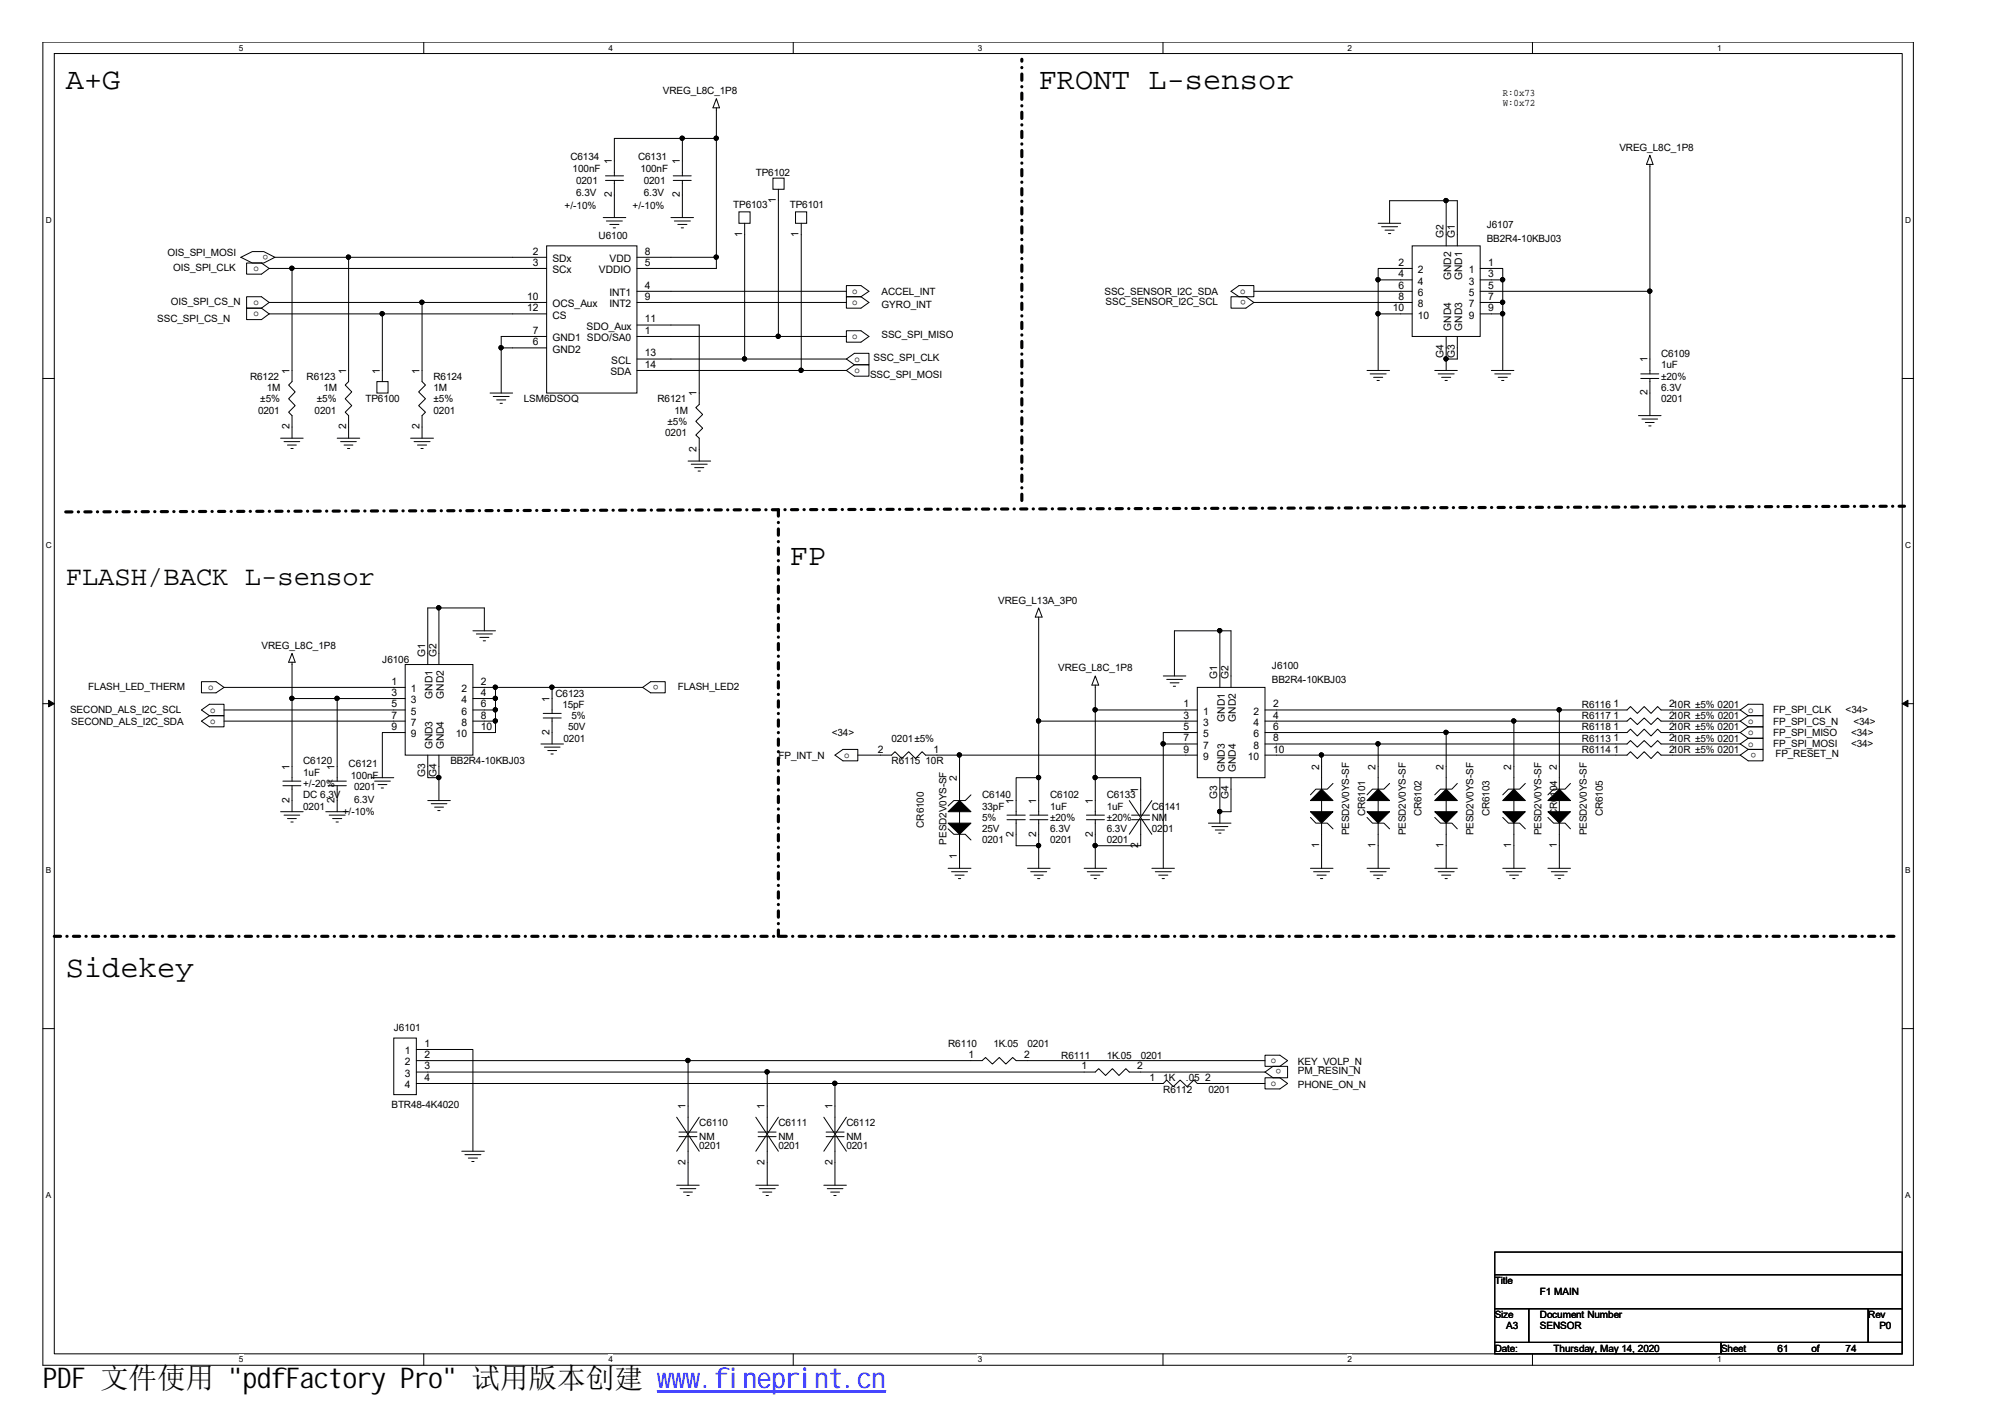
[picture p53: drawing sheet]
<svg xmlns="http://www.w3.org/2000/svg" width="297mm" height="210mm" viewBox="0 0 297 210" stroke-linecap="round" stroke-linejoin="round" font-family="sans-serif">
<defs><g id="words">
<g font-size="4.5">
<text x="9.7" y="13.2">A+G</text>
<text x="153.9" y="13.2">FRONT L-sensor</text>
<text x="117" y="83.6">FP</text>
<text x="9.7" y="144.8">Sidekey</text>
</g>
<text font-size="4.2" x="6.4" y="205.7">PDF 文件使用 &quot;pdfFactory Pro&quot; 试用版本创建 ww</text>
<text font-size="4.2" fill="#00f" x="99.5" y="205.7">w.fineprint.cn</text>
<text font-size="4" x="9.7" y="86.6">FLASH/BACK L-sensor</text>
<g font-size="1.5">
<text x="98.2" y="14">VREG_L8C_1P8</text>
<text x="222.6" y="14.2">R:0x73</text>
<text x="222.6" y="15.7">W:0x72</text>
<text x="84.5" y="23.7">C6134</text>
<text x="94.5" y="23.7">C6131</text>
<text x="239.9" y="22.4">VREG_L8C_1P8</text>
<text x="84.8" y="25.5">100nF</text>
<text x="85.3" y="27.2">0201</text>
<text x="85.3" y="29.1">6.3V</text>
<text x="90.6" y="29.2" transform="rotate(-90 90.6 29.2)">2</text>
<text x="90.6" y="24.4" transform="rotate(-90 90.6 24.4)">1</text>
<text x="94.9" y="25.5">100nF</text>
<text x="95.4" y="27.2">0201</text>
<text x="95.4" y="29.1">6.3V</text>
<text x="100.7" y="29.2" transform="rotate(-90 100.7 29.2)">2</text>
<text x="100.7" y="24.4" transform="rotate(-90 100.7 24.4)">1</text>
<text x="112" y="26">TP6102</text>
<text x="83.7" y="30.9">+/-10%</text>
<text x="88.7" y="35.4">U6100</text>
<text x="93.7" y="30.9">+/-10%</text>
<text x="108.6" y="30.7">TP6103</text>
<text x="109.9" y="35.1" transform="rotate(-90 109.9 35.1)">1</text>
<text x="114.9" y="30.1" transform="rotate(-90 114.9 30.1)">1</text>
<text x="117" y="30.7">TP6101</text>
<text x="118.3" y="35.1" transform="rotate(-90 118.3 35.1)">1</text>
<text x="213.9" y="35.2" transform="rotate(-90 213.9 35.2)">G2</text>
<text x="215.5" y="35.2" transform="rotate(-90 215.5 35.2)">G1</text>
<text x="220.3" y="33.8">J6107</text>
<text x="220.3" y="35.8">BB2R4-10KBJ03</text>
<text x="24.8" y="37.9">OIS_SPI_MOSI</text>
<text x="25.7" y="40.1">OIS_SPI_CLK</text>
<text x="37.5" y="40.2">o</text>
<text x="39.7" y="37.7" transform="rotate(-180 39.7 37.7)">o</text>
<text x="79" y="37.7">2</text>
<text x="79" y="39.4">3</text>
<text x="81.8" y="38.8">SDx</text>
<text x="81.8" y="40.5">SCx</text>
<text x="88.7" y="40.5">VDDIO</text>
<text x="90.3" y="38.8">VDD</text>
<text x="95.5" y="39.4">5</text>
<text x="95.5" y="37.7">8</text>
<text x="207.2" y="39.4">2</text>
<text x="207.2" y="41.1">4</text>
<text x="210.1" y="40.5">2</text>
<text x="215" y="41.5" transform="rotate(-90 215 41.5)">GND2</text>
<text x="216.6" y="41.5" transform="rotate(-90 216.6 41.5)">GND1</text>
<text x="217.6" y="40.5">1</text>
<text x="220.5" y="39.4">1</text>
<text x="220.5" y="41.1">3</text>
<text x="23.3" y="47.7">SSC_SPI_CS_N</text>
<text x="25.3" y="45.1">OIS_SPI_CS_N</text>
<text x="37.5" y="45.2">o</text>
<text x="37.5" y="46.9">o</text>
<text x="78.1" y="44.4">10</text>
<text x="78.1" y="46.1">12</text>
<text x="81.8" y="45.5">OCS_Aux</text>
<text x="81.8" y="47.2">CS</text>
<text x="90.3" y="43.9">INT1</text>
<text x="90.3" y="45.5">INT2</text>
<text x="95.5" y="42.8">4</text>
<text x="95.5" y="44.4">9</text>
<text x="95.5" y="47.8">11</text>
<text x="126.2" y="43.5">o</text>
<text x="126.2" y="45.2">o</text>
<text x="130.6" y="43.7">ACCEL_INT</text>
<text x="130.6" y="45.6">GYRO_INT</text>
<text x="163.6" y="43.7">SSC_SENSOR_I2C_SDA</text>
<text x="163.8" y="45.1">SSC_SENSOR_I2C_SCL</text>
<text x="183.7" y="43.5">o</text>
<text x="184.6" y="44.4" transform="rotate(-180 184.6 44.4)">o</text>
<text x="206.3" y="46.1">10</text>
<text x="207.2" y="42.8">6</text>
<text x="207.2" y="44.4">8</text>
<text x="210.1" y="42.2">4</text>
<text x="210.1" y="43.9">6</text>
<text x="210.1" y="45.5">8</text>
<text x="210.1" y="47.2">10</text>
<text x="217.6" y="42.2">3</text>
<text x="217.6" y="43.9">5</text>
<text x="217.6" y="45.5">7</text>
<text x="217.6" y="47.2">9</text>
<text x="220.5" y="42.8">5</text>
<text x="220.5" y="44.4">7</text>
<text x="220.5" y="46.1">9</text>
<text x="79" y="51.2">6</text>
<text x="79" y="49.5">7</text>
<text x="81.8" y="52.3">GND2</text>
<text x="81.8" y="50.6">GND1 SDO/SA0</text>
<text x="86.9" y="48.9">SDO_Aux</text>
<text x="90.6" y="53.9">SCL</text>
<text x="95.5" y="49.5">1</text>
<text x="95.5" y="52.8">13</text>
<text x="126.2" y="50.2">o</text>
<text x="126.6" y="53.6">o</text>
<text x="129.4" y="53.5">SSC_SPI_CLK</text>
<text x="130.6" y="50">SSC_SPI_MISO</text>
<text x="213.9" y="53.1" transform="rotate(-90 213.9 53.1)">G4</text>
<text x="215" y="49" transform="rotate(-90 215 49)">GND4</text>
<text x="215.5" y="53.1" transform="rotate(-90 215.5 53.1)">G3</text>
<text x="216.6" y="49" transform="rotate(-90 216.6 49)">GND3</text>
<text x="244.1" y="53.7" transform="rotate(-90 244.1 53.7)">1</text>
<text x="246.1" y="52.9">C6109</text>
<text x="37" y="56.2">R6122</text>
<text x="38.6" y="59.6">±5%</text>
<text x="39.5" y="57.9">1M</text>
<text x="42.9" y="55.3" transform="rotate(-90 42.9 55.3)">1</text>
<text x="45.4" y="56.2">R6123</text>
<text x="46.9" y="59.6">±5%</text>
<text x="47.9" y="57.9">1M</text>
<text x="51.3" y="55.3" transform="rotate(-90 51.3 55.3)">1</text>
<text x="54.1" y="59.6">TP6100</text>
<text x="56.3" y="55.3" transform="rotate(-90 56.3 55.3)">1</text>
<text x="62.1" y="55.3" transform="rotate(-90 62.1 55.3)">1</text>
<text x="64.2" y="56.2">R6124</text>
<text x="64.2" y="57.9">1M</text>
<text x="64.2" y="59.6">±5%</text>
<text x="77.6" y="59.6">LSM6DSOQ</text>
<text x="90.4" y="55.6">SDA</text>
<text x="95.5" y="54.5">14</text>
<text x="97.4" y="59.6">R6121</text>
<text x="103.2" y="58.7" transform="rotate(-90 103.2 58.7)">1</text>
<text x="126.6" y="55.3">o</text>
<text x="128.9" y="56.1">SSC_SPI_MOSI</text>
<text x="244.1" y="58.6" transform="rotate(-90 244.1 58.6)">2</text>
<text x="246.1" y="54.5">1uF</text>
<text x="246.1" y="59.6">0201</text>
<text x="246.1" y="57.9">6.3V</text>
<text x="246.1" y="56.2">±20%</text>
<text x="38.2" y="61.3">0201</text>
<text x="42.9" y="63.6" transform="rotate(-90 42.9 63.6)">2</text>
<text x="46.6" y="61.3">0201</text>
<text x="51.3" y="63.6" transform="rotate(-90 51.3 63.6)">2</text>
<text x="62.1" y="63.6" transform="rotate(-90 62.1 63.6)">2</text>
<text x="64.2" y="61.3">0201</text>
<text x="98.6" y="64.6">0201</text>
<text x="98.9" y="62.9">±5%</text>
<text x="99.9" y="61.3">1M</text>
<text x="103.2" y="66.9" transform="rotate(-90 103.2 66.9)">2</text>
<text x="147.9" y="89.4">VREG_L13A_3P0</text>
<text x="38.7" y="96.1">VREG_L8C_1P8</text>
<text x="56.6" y="98.1">J6106</text>
<text x="58" y="101.4">1</text>
<text x="63" y="97.3" transform="rotate(-90 63 97.3)">G1</text>
<text x="64.6" y="97.3" transform="rotate(-90 64.6 97.3)">G2</text>
<text x="71.2" y="101.4">2</text>
<text x="97.6" y="101.4" transform="rotate(-180 97.6 101.4)">o</text>
<text x="156.8" y="99.5">VREG_L8C_1P8</text>
<text x="180.3" y="100.6" transform="rotate(-90 180.3 100.6)">G1</text>
<text x="182" y="100.6" transform="rotate(-90 182 100.6)">G2</text>
<text x="188.4" y="99.2">J6100</text>
<text x="188.4" y="101.1">BB2R4-10KBJ03</text>
<text x="10.4" y="105.7">SECOND_ALS_I2C_SCL</text>
<text x="10.5" y="107.4">SECOND_ALS_I2C_SDA</text>
<text x="13.1" y="102.2">FLASH_LED_THERM</text>
<text x="30.9" y="102.2">o</text>
<text x="31.2" y="105.6">o</text>
<text x="31.2" y="107.2">o</text>
<text x="58" y="103.1">3</text>
<text x="58" y="104.8">5</text>
<text x="58" y="106.4">7</text>
<text x="60.9" y="102.5">1</text>
<text x="60.9" y="104.2">3</text>
<text x="60.9" y="105.9">5</text>
<text x="60.9" y="107.5">7</text>
<text x="64.1" y="103.5" transform="rotate(-90 64.1 103.5)">GND1</text>
<text x="65.7" y="103.5" transform="rotate(-90 65.7 103.5)">GND2</text>
<text x="68.4" y="102.5">2</text>
<text x="68.4" y="104.2">4</text>
<text x="68.4" y="105.9">6</text>
<text x="68.4" y="107.5">8</text>
<text x="71.2" y="103.1">4</text>
<text x="71.2" y="104.8">6</text>
<text x="71.2" y="106.4">8</text>
<text x="81.4" y="104" transform="rotate(-90 81.4 104)">1</text>
<text x="82.3" y="103.2">C6123</text>
<text x="83.3" y="104.8">15pF</text>
<text x="84.7" y="106.5">5%</text>
<text x="100.4" y="102.2">FLASH_LED2</text>
<text x="175.3" y="104.8">1</text>
<text x="175.3" y="106.4">3</text>
<text x="178.2" y="105.9">1</text>
<text x="178.2" y="107.5">3</text>
<text x="181.4" y="106.9" transform="rotate(-90 181.4 106.9)">GND1</text>
<text x="183.1" y="106.9" transform="rotate(-90 183.1 106.9)">GND2</text>
<text x="185.7" y="105.9">2</text>
<text x="185.7" y="107.5">4</text>
<text x="188.6" y="104.8">2</text>
<text x="188.6" y="106.4">4</text>
<text x="234.4" y="104.8">R6116</text>
<text x="234.4" y="106.5">R6117</text>
<text x="239" y="104.8">1</text>
<text x="239" y="106.4">1</text>
<text x="247.3" y="104.8">210R ±5% 0201</text>
<text x="247.3" y="106.4">210R ±5% 0201</text>
<text x="259" y="105.6">o</text>
<text x="259" y="107.2">o</text>
<text x="262.7" y="105.7">FP_SPI_CLK</text>
<text x="262.7" y="107.4">FP_SPI_CS_N</text>
<text x="273.4" y="105.7">&lt;34&gt;</text>
<text x="274.6" y="107.4">&lt;34&gt;</text>
<text x="44.9" y="113.2">C6120</text>
<text x="51.6" y="113.6">C6121</text>
<text x="58" y="108.1">9</text>
<text x="60.9" y="109.2">9</text>
<text x="64.1" y="111" transform="rotate(-90 64.1 111)">GND3</text>
<text x="65.7" y="111" transform="rotate(-90 65.7 111)">GND4</text>
<text x="66.7" y="113.2">BB2R4-10KBJ03</text>
<text x="67.5" y="109.2">10</text>
<text x="71.2" y="108.1">10</text>
<text x="81.4" y="108.9" transform="rotate(-90 81.4 108.9)">2</text>
<text x="83.5" y="109.9">0201</text>
<text x="84.2" y="108.2">50V</text>
<text x="115.3" y="112.4">FP_INT_N</text>
<text x="123.2" y="109">&lt;34&gt;</text>
<text x="125.1" y="112.2">o</text>
<text x="130" y="111.5">2</text>
<text x="132.1" y="109.9">0201±5%</text>
<text x="132.1" y="113.2">R6115</text>
<text x="137.1" y="113.2">10R</text>
<text x="138.3" y="111.5">1</text>
<text x="175.3" y="108.1">5</text>
<text x="175.3" y="109.8">7</text>
<text x="175.3" y="111.5">9</text>
<text x="178.2" y="109.2">5</text>
<text x="178.2" y="110.9">7</text>
<text x="178.2" y="112.6">9</text>
<text x="184.9" y="112.6">10</text>
<text x="185.7" y="109.2">6</text>
<text x="185.7" y="110.9">8</text>
<text x="188.6" y="108.1">6</text>
<text x="188.6" y="109.8">8</text>
<text x="188.6" y="111.5">10</text>
<text x="234.4" y="111.6">R6114</text>
<text x="234.4" y="108.2">R6118</text>
<text x="234.4" y="109.9">R6113</text>
<text x="239" y="111.5">1</text>
<text x="239" y="108.1">1</text>
<text x="239" y="109.8">1</text>
<text x="247.3" y="111.5">210R ±5% 0201</text>
<text x="247.3" y="108.1">210R ±5% 0201</text>
<text x="247.3" y="109.8">210R ±5% 0201</text>
<text x="259" y="108.9">o</text>
<text x="259" y="110.6">o</text>
<text x="260.2" y="111.5" transform="rotate(-180 260.2 111.5)">o</text>
<text x="262.7" y="109">FP_SPI_MISO</text>
<text x="262.7" y="110.7">FP_SPI_MOSI</text>
<text x="263" y="112.2">FP_RESET_N</text>
<text x="274.2" y="110.7">&lt;34&gt;</text>
<text x="274.2" y="109">&lt;34&gt;</text>
<text x="42.9" y="118.9" transform="rotate(-90 42.9 118.9)">2</text>
<text x="42.9" y="114" transform="rotate(-90 42.9 114)">1</text>
<text x="44.9" y="116.6">+/-20%</text>
<text x="44.9" y="114.9">1uF</text>
<text x="44.9" y="119.9">0201</text>
<text x="44.9" y="118.3">DC 6.3V</text>
<text x="49.6" y="118.9" transform="rotate(-90 49.6 118.9)">2</text>
<text x="49.6" y="114" transform="rotate(-90 49.6 114)">1</text>
<text x="52" y="115.4">100nF</text>
<text x="52.5" y="117.1">0201</text>
<text x="52.5" y="118.9">6.3V</text>
<text x="63" y="115.1" transform="rotate(-90 63 115.1)">G3</text>
<text x="64.6" y="115.1" transform="rotate(-90 64.6 115.1)">G4</text>
<text x="141.8" y="115.7" transform="rotate(-90 141.8 115.7)">2</text>
<text x="145.5" y="118.3">C6140</text>
<text x="145.5" y="119.9">33pF</text>
<text x="150.2" y="119.1" transform="rotate(-90 150.2 119.1)">1</text>
<text x="153.5" y="119.1" transform="rotate(-90 153.5 119.1)">1</text>
<text x="155.6" y="118.3">C6102</text>
<text x="155.6" y="119.9">1uF</text>
<text x="161.9" y="119.1" transform="rotate(-90 161.9 119.1)">1</text>
<text x="164" y="118.3">C6133</text>
<text x="164" y="119.9">1uF</text>
<text x="168.6" y="117.4" transform="rotate(-90 168.6 117.4)">1</text>
<text x="170.6" y="119.9">C6141</text>
<text x="180.3" y="118.4" transform="rotate(-90 180.3 118.4)">G3</text>
<text x="181.4" y="114.4" transform="rotate(-90 181.4 114.4)">GND3</text>
<text x="182" y="118.4" transform="rotate(-90 182 118.4)">G4</text>
<text x="183.1" y="114.4" transform="rotate(-90 183.1 114.4)">GND4</text>
<text x="195.4" y="114" transform="rotate(-90 195.4 114)">2</text>
<text x="203.8" y="114" transform="rotate(-90 203.8 114)">2</text>
<text x="213.9" y="114" transform="rotate(-90 213.9 114)">2</text>
<text x="223.9" y="114" transform="rotate(-90 223.9 114)">2</text>
<text x="230.6" y="114" transform="rotate(-90 230.6 114)">2</text>
<text x="50.8" y="120.7">+/-10%</text>
<text x="136.9" y="122.6" transform="rotate(-90 136.9 122.6)">CR6100</text>
<text x="140.2" y="125.1" transform="rotate(-90 140.2 125.1)">PESD2V0YS-SF</text>
<text x="145.5" y="124.9">0201</text>
<text x="145.5" y="123.3">25V</text>
<text x="145.5" y="121.6">5%</text>
<text x="150.2" y="124" transform="rotate(-90 150.2 124)">2</text>
<text x="153.5" y="124" transform="rotate(-90 153.5 124)">2</text>
<text x="155.6" y="124.9">0201</text>
<text x="155.6" y="123.3">6.3V</text>
<text x="155.6" y="121.6">±20%</text>
<text x="161.9" y="124" transform="rotate(-90 161.9 124)">2</text>
<text x="164" y="124.9">0201</text>
<text x="164" y="123.3">6.3V</text>
<text x="164" y="121.6">±20%</text>
<text x="168.6" y="125.6" transform="rotate(-90 168.6 125.6)">2</text>
<text x="170.6" y="121.6">NM</text>
<text x="170.6" y="123.3">0201</text>
<text x="195.4" y="125.6" transform="rotate(-90 195.4 125.6)">1</text>
<text x="199.9" y="123.8" transform="rotate(-90 199.9 123.8)">PESD2V0YS-SF</text>
<text x="202.2" y="120.9" transform="rotate(-90 202.2 120.9)">CR6101</text>
<text x="203.8" y="125.6" transform="rotate(-90 203.8 125.6)">1</text>
<text x="208.3" y="123.8" transform="rotate(-90 208.3 123.8)">PESD2V0YS-SF</text>
<text x="210.6" y="120.9" transform="rotate(-90 210.6 120.9)">CR6102</text>
<text x="213.9" y="125.6" transform="rotate(-90 213.9 125.6)">1</text>
<text x="218.3" y="123.8" transform="rotate(-90 218.3 123.8)">PESD2V0YS-SF</text>
<text x="220.7" y="120.9" transform="rotate(-90 220.7 120.9)">CR6103</text>
<text x="223.9" y="125.6" transform="rotate(-90 223.9 125.6)">1</text>
<text x="228.4" y="123.8" transform="rotate(-90 228.4 123.8)">PESD2V0YS-SF</text>
<text x="230.6" y="125.6" transform="rotate(-90 230.6 125.6)">1</text>
<text x="230.7" y="120.9" transform="rotate(-90 230.7 120.9)">CR6104</text>
<text x="235.1" y="123.8" transform="rotate(-90 235.1 123.8)">PESD2V0YS-SF</text>
<text x="237.4" y="120.9" transform="rotate(-90 237.4 120.9)">CR6105</text>
<text x="141.8" y="127.3" transform="rotate(-90 141.8 127.3)">1</text>
<text x="58.3" y="152.8">J6101</text>
<text x="62.9" y="155.1">1</text>
<text x="140.5" y="155.1">R6110</text>
<text x="147.2" y="155.1">1K.05</text>
<text x="152.2" y="155.1">0201</text>
<text x="60" y="157.8">2</text>
<text x="60" y="159.5">3</text>
<text x="60" y="161.2">4</text>
<text x="60" y="156.2">1</text>
<text x="62.9" y="156.7">2</text>
<text x="62.9" y="158.4">3</text>
<text x="62.9" y="160.1">4</text>
<text x="143.5" y="156.7">1</text>
<text x="151.7" y="156.7">2</text>
<text x="157.2" y="156.8">R6111</text>
<text x="160.2" y="158.4">1</text>
<text x="164" y="156.8">1K.05</text>
<text x="168.5" y="158.4">2</text>
<text x="169" y="156.8">0201</text>
<text x="170.3" y="160.1">1</text>
<text x="172.3" y="161.9">R6112</text>
<text x="172.3" y="160.2">1K</text>
<text x="175.7" y="160.2">.05</text>
<text x="178.6" y="160.1">2</text>
<text x="179" y="161.9">0201</text>
<text x="188.3" y="157.5">o</text>
<text x="188.3" y="160.9">o</text>
<text x="189.8" y="158.4" transform="rotate(-180 189.8 158.4)">o</text>
<text x="192.3" y="157.8">KEY_VOLP_N</text>
<text x="192.3" y="159.1">PM_RESIN_N</text>
<text x="192.3" y="161.2">PHONE_ON_N</text>
<text x="58" y="164.2">BTR48-4K4020</text>
<text x="101.6" y="164.3" transform="rotate(-90 101.6 164.3)">1</text>
<text x="103.6" y="166.8">C6110</text>
<text x="113.3" y="164.3" transform="rotate(-90 113.3 164.3)">1</text>
<text x="115.3" y="166.8">C6111</text>
<text x="123.3" y="164.3" transform="rotate(-90 123.3 164.3)">1</text>
<text x="125.4" y="166.8">C6112</text>
<text x="101.6" y="172.6" transform="rotate(-90 101.6 172.6)">2</text>
<text x="103.6" y="168.9">NM</text>
<text x="103.6" y="170.2">0201</text>
<text x="113.3" y="172.6" transform="rotate(-90 113.3 172.6)">2</text>
<text x="115.3" y="168.9">NM</text>
<text x="115.3" y="170.2">0201</text>
<text x="123.3" y="172.6" transform="rotate(-90 123.3 172.6)">2</text>
<text x="125.4" y="168.9">NM</text>
<text x="125.4" y="170.2">0201</text>
<text x="221.4" y="190.2">Title</text>
<text x="228.1" y="191.8">F1 MAIN</text>
<text x="221.4" y="195.2">Size</text>
<text x="223.1" y="196.9">A3</text>
<text x="228.1" y="195.2">Document Number</text>
<text x="228.1" y="196.9">SENSOR</text>
<text x="276.8" y="195.2">Rev</text>
<text x="278.4" y="196.9">P0</text>
<text x="221.4" y="200.2">Date:</text>
<text x="230.2" y="200.2">Thursday, May 14, 2020</text>
<text x="255" y="200.2">Sheet</text>
<text x="263.4" y="200.2">61</text>
<text x="268.4" y="200.2">of</text>
<text x="273.4" y="200.2">74</text>
</g>
<g font-size="1.2">
<text x="35.4" y="7.5">5</text>
<text x="90.1" y="7.5">4</text>
<text x="144.9" y="7.5">3</text>
<text x="199.6" y="7.5">2</text>
<text x="254.4" y="7.5">1</text>
<text x="6.8" y="33.1">D</text>
<text x="282.2" y="33.1">D</text>
<text x="6.8" y="81.2">C</text>
<text x="282.2" y="81.2">C</text>
<text x="6.8" y="129.4">B</text>
<text x="282.2" y="129.4">B</text>
<text x="6.8" y="177.5">A</text>
<text x="282.2" y="177.5">A</text>
<text x="35.4" y="201.8">5</text>
<text x="90.1" y="201.8">4</text>
<text x="144.9" y="201.8">3</text>
<text x="199.6" y="201.8">2</text>
<text x="254.4" y="201.8">1</text>
</g>
</g></defs>
<path d="M6.3 6.2h277.2v196h-277.1zM8 7.9h273.8v192.6h-273.8z" fill="none" stroke="#000" stroke-width=".15"/>
<g fill="#fff">
<path d="M35.4 6.4h.6v1.4h-.6z"/>
<path d="M35.4 200.7h.6v1.4h-.6z"/>
</g>
<path d="M62.8 6.2v1.7M62.8 200.5v1.7" fill="none" stroke="#000" stroke-width=".15"/>
<g fill="#fff">
<path d="M90.1 6.4h.7v1.4h-.7z"/>
<path d="M90.1 200.7h.7v1.4h-.7z"/>
</g>
<path d="M117.5 6.2v1.7M117.5 200.5v1.7" fill="none" stroke="#000" stroke-width=".15"/>
<g fill="#fff">
<path d="M144.9 6.4h.6v1.4h-.6z"/>
<path d="M144.9 200.7h.6v1.4h-.6z"/>
</g>
<path d="M172.3 6.2v1.7M172.3 200.5v1.7" fill="none" stroke="#000" stroke-width=".15"/>
<g fill="#fff">
<path d="M199.6 6.4h.7v1.4h-.7z"/>
<path d="M199.6 200.7h.7v1.4h-.7z"/>
</g>
<path d="M227 6.2v1.7M227 200.5v1.7" fill="none" stroke="#000" stroke-width=".15"/>
<g fill="#fff">
<path d="M254.4 6.4h.6v1.4h-.6z"/>
<path d="M254.4 200.7h.6v1.4h-.6z"/>
<path d="M6.8 31.9h.8v1.4h-.8z"/>
<path d="M282.2 31.9h.9v1.4h-.9z"/>
<path d="M6.8 80.1h.8v1.4h-.8z"/>
<path d="M282.2 80.1h.9v1.4h-.9z"/>
</g>
<path d="M6.3 56.1h1.7M281.8 56.1h1.7" fill="none" stroke="#000" stroke-width=".15"/>
<g fill="#fff">
<path d="M6.8 128.2h.7v1.4h-.7z"/>
<path d="M282.2 128.2h.8v1.4h-.8z"/>
</g>
<path d="M6.3 104.2h1.7M281.8 104.2h1.7" fill="none" stroke="#000" stroke-width=".15"/>
<path d="M7.2 103.7l.8 .5-.8 .5zM281.8 104.2l.9-.5v1z" fill="#000" stroke="#000" stroke-width=".15"/>
<g fill="#fff">
<path d="M6.8 176.4h.7v1.4h-.7z"/>
<path d="M282.2 176.4h.8v1.4h-.8z"/>
</g>
<g fill="none" stroke="#000" stroke-width=".15">
<path d="M106.1 14.6l.5 1.4h-1zM106.1 16v23.8h-11.7M35.7 38.1l1.7-.8h1.7l1.6 .8-1.6 .9h-1.7zM36.5 39h2.2l1.2 .8-1.2 .8h-2.2zM39.9 39.8h41.1M40.7 38.1h40.3M43.3 39.8v16.7l-.5 .5 .9 1.1-.9 1 .9 1-.9 1 .5 .5v3.3M51.6 38.1v18.4l-.5 .5 1 1.1-1 1 1 1-1 1 .5 .5v3.3M81 36.4h13.4v21.8h-13.4zM89.4 32.2h3.3M89.7 26h2.7M89.7 26.7h2.7"/>
<path d="M89.8 32.7h2.4M90.3 33.2h1.4M90.8 33.8h.4M91 26.7v5.5M94.4 38.1h11.7M99.4 32.2h3.3M99.7 26h2.7M99.7 26.7h2.7M99.9 32.7h2.4M100.4 33.2h1.4M100.9 33.8h.4M101.1 26.7v5.5"/>
<path d="M101.1 20.5v5.5M106.1 20.5h-15.1v5.5M109.5 31.4h1.6v1.7h-1.6zM110.3 33.1v20.1M114.5 26.4h1.7v1.6h-1.7zM115.3 28v21.8M117.9 31.4h1.6v1.7h-1.6zM118.7 33.1v21.8M204.2 33.1h3.3M204.7 33.6h2.4M205.2 34.1h1.3M205.7 34.6h.3"/>
<path d="M205.9 33.1v-3.4h10v6.7M209.2 36.4h10.1v13.4h-10.1zM209.2 39.8h-5v1.7M214.2 29.7v6.7M219.3 39.8h3.3v1.7M244.4 24.4v18.8M244.4 23l.5 1.4h-1zM38.7 45.6l1.2 .9M38.7 45.6h-2.2v1.7h2.2l1.2-.8M39.9 44.8l-1.2-.8h-2.2v1.6h2.2M39.9 44.8l-1.2 .8M39.9 46.5h41.1"/>
<path d="M39.9 44.8h41.1M55.8 56.5h1.7v1.7h-1.7zM56.6 46.5v10M62.5 44.8v11.7l.5 .5-1 1.1 1 1-1 1 1 1-.5 .5v3.3M72.6 58.2h3.3M73.1 58.7h2.3M73.6 59.2h1.3M74.1 59.7h.3M74.3 51.5h6.7M81 49.8h-6.7v8.4M94.4 48.1h9.2v11.8l-.5 .5 1 1-1 1 1 1-1 1 .5 .5v3.4M94.4 54.9h31"/>
<path d="M94.4 43.2h31M94.4 44.8h31M94.4 49.8h31M94.4 53.2h31M125.4 42.3h2.2l1.1 .9-1.1 .8h-2.2zM125.4 44h2.2l1.1 .8-1.1 .8h-2.2zM125.4 49h2.2l1.1 .8-1.1 .9h-2.2zM125.4 53.2l1.2-.9h2.1v1.7h-2.1M125.4 53.2l1.2 .8M126.6 54h2.1v1.7h-2.1l-1.2-.8M126.6 54l-1.2 .9M182.4 44h2.2l1.2 .8-1.2 .8h-2.2z"/>
<path d="M182.4 43.2l1.2-.9h2.2v1.7h-2.2zM185.8 43.2h23.4M185.8 44.8h23.4M202.5 54.9h3.4M203 55.4h2.4M203.5 55.9h1.4M204 56.4h.3M204.2 46.5h5M204.2 46.5v8.4M209.2 41.5h-5v5M212.6 54.9h3.3M213.1 55.4h2.3"/>
<path d="M213.6 55.9h1.3M214.1 56.4h.3M214.2 49.8v5.1M215.9 49.8v3.4h-1.7M219.3 41.5h3.3v3.3M219.3 43.2h25.1v12.2M219.3 44.8h3.3v1.7M219.3 46.5h3.3M220.9 54.9h3.4M221.4 55.4h2.4M222 55.9h1.3M222.5 56.4h.3"/>
<path d="M222.6 46.5v8.4M243.1 55.4h2.6M243.1 56.1h2.6M244.4 56.1v5.5M41.6 64.9h3.3M42.1 65.4h2.3M42.6 65.9h1.3M43.1 66.4h.3M50 64.9h3.3M50.5 65.4h2.3M51 65.9h1.3M51.5 66.4h.3"/>
<path d="M60.8 64.9h3.4M61.3 65.4h2.4M61.8 65.9h1.4M62.4 66.4h.3M101.9 68.3h3.4M102.4 68.8h2.4M102.9 69.3h1.4M103.4 69.8h.4M242.7 61.6h3.4M243.2 62.1h2.4M243.8 62.6h1.3M244.3 63.1h.3"/>
<path d="M43.3 96.8l.4 1.3h-.9zM43.3 98.1v17.6M60 98.4h10.1v13.5h-10.1zM65 90.1v8.3M70.1 93.4h3.3M70.6 93.9h2.3M71.1 94.4h1.3M71.6 94.9h.3M71.8 93.4v-3.3h-8.4v8.3M153.9 90.1l.5 1.3h-1zM153.9 91.4v29.3M180.7 93.4v8.4"/>
<path d="M29.8 105.2l1.2-.9h2.2v1.7h-2.2zM29.8 106.8l1.2-.8h2.2v1.7h-2.2zM29.8 101h2.2l1.2 .8-1.2 .8h-2.2zM33.2 105.2h26.8M33.2 106.8h26.8M33.2 101.8h26.8M41.9 115.7h2.7M41.9 116.4h2.7M43.3 116.4v3.8M43.3 103.5h16.7M48.6 115.7h2.7M48.6 116.4h2.7"/>
<path d="M50 116.4v3.8M50 103.5v12.2M55 115.2h3.3M55.5 115.7h2.3M56 116.2h1.3M56.5 116.7h.3M60 108.5h-3.4v6.7M63.4 118.6h3.3M63.4 111.9v3.3h1.6v3.4M63.9 119.1h2.3M64.4 119.6h1.3M65 111.9v3.3"/>
<path d="M70.1 101.8h11.7M70.1 103.5h3.3v1.7M70.1 105.2h3.3v1.6M70.1 106.8h3.3v1.7h-3.3M73.4 101.8v1.7M80.1 110.2h3.4M80.5 105.7h2.6M80.5 106.4h2.6M80.6 110.7h2.4M81.2 111.2h1.3M81.6 111.7h.4M81.8 106.4v3.8"/>
<path d="M81.8 101.8v3.9M81.8 101.8h13.4M95.2 101.8l1.2-.8h2.2v1.6h-2.2zM123.7 111.9l1.2-.9h2.2v1.7h-2.2zM127.1 111.9h5l.5-.5 1 1 1-1 1 1 1-1 .5 .5h40.3M142.2 111.9v6.7M143.8 117.7l-.8 .9h-1.7l-.8 .8M153.9 115.2h-3.4v5.5M153.9 106.8h23.5M162.3 100.1l.5 1.4h-1zM162.3 101.5v19.2M162.3 105.2h15.1"/>
<path d="M162.3 115.2h6.7v5.5M167.3 118.6l3.3 5M170.6 118.6l-3.3 5M172.3 100.1h3.4M172.3 110.2h5.1M172.8 100.6h2.4M173.4 101.1h1.3M173.8 101.7h.4M174 100.1v-6.7h8.4v8.4M177.4 101.8h10v13.4h-10zM177.4 108.5h-5.1v20.1M180.7 115.2v6.7"/>
<path d="M182.4 115.2v5h-1.7M187.4 105.2h53.6l.6-.5 1 1 1-1 1 1 1-1 .5 .5h11.7M187.4 106.8h53.6l.6-.4 1 .9 1-.9 1 .9 1-.9 .5 .4h11.7M187.4 111.9h53.6l.6-.5 1 1 1-1 1 1 1-1 .5 .5h11.7M187.4 108.5h53.6l.6-.5 1 1 1-1 1 1 1-1 .5 .5h11.7M187.4 110.2h53.6l.6-.5 1 1 1-1 1 1 1-1 .5 .5h11.7M195.8 111.9v5M195.8 118.6v1.6M197.5 116l-.9 .9h-1.7l-.8 .8M204.2 110.2v6.7M204.2 118.6v1.6M205.9 116l-.9 .9h-1.7l-.8 .8"/>
<path d="M214.2 108.5v8.4M214.2 118.6v1.6M215.9 116l-.8 .9h-1.7l-.8 .8M224.3 106.8v10.1M224.3 118.6v1.6M226 116l-.9 .9h-1.6l-.9 .8M231 105.2v11.7M231 118.6v1.6M232.7 116l-.8 .9h-1.7l-.9 .8M257.8 105.2l1.2-.9h2.2v1.7h-2.2M257.8 105.2l1.2 .8M257.8 106.8l1.2 .9"/>
<path d="M257.8 108.5l1.2 .9M257.8 110.2l1.2 .8M259 106h2.2v1.7h-2.2M259 107.7h2.2v1.7h-2.2M259 109.4h2.2v1.6h-2.2M259 111h2.2v1.7h-2.2l-1.2-.8M259 106l-1.2 .8M259 107.7l-1.2 .8M259 109.4l-1.2 .8M259 111l-1.2 .9M41.6 120.2h3.3M42.1 120.7h2.3"/>
<path d="M42.6 121.3h1.3M43.1 121.8h.3M48.3 120.2h3.3M48.8 120.7h2.3M49.3 121.3h1.3M49.8 121.8h.3M64.9 120.1h.3M140.5 128.6h3.3M140.5 122.8l.8 .8h1.7l.8 .8M141 129.1h2.3M141.5 129.6h1.3M142 130.1h.3"/>
<path d="M142.2 120.2v1.7M142.2 123.6v5M149.2 120.7h2.7M149.2 121.4h2.7M150.5 121.4v3.9h3.4M152.2 128.6h3.4M152.6 120.7h2.6M152.6 121.4h2.6M152.7 129.1h2.4M153.2 129.6h1.4M153.7 130.1h.4M153.9 121.4v7.2"/>
<path d="M160.6 128.6h3.4M161 120.7h2.6M161 121.4h2.6M161.1 129.1h2.3M161.6 129.6h1.3M162.1 130.1h.3M162.3 121.4v7.2M167.6 120.7h2.7M167.6 121.4h2.7M169 121.4v3.9h-6.7M170.6 128.6h3.4M171.2 129.1h2.3"/>
<path d="M171.7 129.6h1.3M172.2 130.1h.3M179 121.9h3.4M179.5 122.4h2.4M180 123h1.4M180.6 123.4h.3M194.1 128.6h3.4M194.1 121.1l.8 .8h1.7l.9 .9M194.6 129.1h2.4M195.1 129.6h1.4M195.6 130.1h.4M195.8 121.9v6.7"/>
<path d="M202.5 128.6h3.4M202.5 121.1l.8 .8h1.7l.9 .9M203 129.1h2.4M203.5 129.6h1.4M204 130.1h.3M204.2 121.9v6.7M212.6 128.6h3.3M212.6 121.1l.8 .8h1.7l.8 .9M213.1 129.1h2.3M213.6 129.6h1.3M214.1 130.1h.3M214.2 121.9v6.7"/>
<path d="M222.6 128.6h3.4M222.6 121.1l.9 .8h1.6l.9 .9M223.1 129.1h2.4M223.6 129.6h1.4M224.1 130.1h.4M224.3 121.9v6.7M229.3 128.6h3.4M229.3 121.1l.9 .8h1.7l.8 .9M229.8 129.1h2.4M230.3 129.6h1.4M230.8 130.1h.4M231 121.9v6.7"/>
<path d="M6.3 152.4h1.7M58.3 153.8h3.4v8.4h-3.4zM61.7 158.8h100.6l.5-.5 1 1 1-1 1 1 1-1 .5 .5h20.1M61.7 157.1h83.8l.5-.5 1 1 1-1 1 1 1-1 .5 .5h36.9M61.7 155.5h8.4v15M101.9 157.1v10.6M113.7 158.8v8.9M187.4 156.3h2.2l1.2 .8-1.2 .9h-2.2zM187.4 159.7h2.2l1.2 .8-1.2 .8h-2.2zM187.4 158.8l1.2-.8h2.2v1.7h-2.2zM281.8 152.4h1.7M61.7 160.5h110.6l.5-.5 1 1 1-1 1.1 1 1-1 .5 .5h10"/>
<path d="M68.4 170.5h3.4M68.9 171h2.3M69.4 171.5h1.3M69.9 172.1h.3M100.2 175.6h3.4M100.2 165.5l3.4 5M100.6 167.7h2.7M100.6 168.4h2.7M100.8 176.1h2.3M101.3 176.6h1.3M101.8 177.1h.3M101.9 168.4v7.2"/>
<path d="M103.6 165.5l-3.4 5M112 175.6h3.3M112 165.5l3.3 5M112.3 167.7h2.7M112.3 168.4h2.7M112.5 176.1h2.4M113 176.6h1.3M113.5 177.1h.3M113.7 168.4v7.2M115.3 165.5l-3.3 5M122 165.5l3.4 5M122 175.6h3.4"/>
<path d="M122.4 167.7h2.7M122.4 168.4h2.7M122.6 176.1h2.3M123.1 176.6h1.3M123.5 177.1h.4M123.7 168.4v7.2M123.7 160.5v7.2M125.4 165.5l-3.4 5M221.4 185.5h60.4v3.3h-60.4zM221.4 188.8h60.4v5.1h-60.4zM221.4 193.9h5.1v5h-5.1zM221.4 198.9h33.6v1.6h-33.6z"/>
<path d="M226.5 193.9h50.3v5h-50.3zM255 198.9h26.8v1.6h-26.8zM276.8 193.9h5v5h-5z"/>
</g>
<path d="M9.7 75.8l272.5-.8M151.4 74.1v-65.3M8 138.7h273.3M115.3 138.7v-63.7" fill="none" stroke="#000" stroke-width=".47" stroke-dasharray=".9 .9 0 .9"/>
<g fill="#000" stroke="#000" stroke-width=".15">
<path d="M195.8 116.9l1.7 1.7h-3.4zM204.2 116.9l1.7 1.7h-3.4zM214.2 116.9l1.7 1.7h-3.3zM224.3 116.9l1.7 1.7h-3.4zM231 116.9l1.7 1.7h-3.4zM140.5 121.9h3.3l-1.6 1.7zM140.5 120.2l1.7-1.6 1.6 1.6zM194.1 120.2h3.4l-1.7 1.7zM202.5 120.2h3.4l-1.7 1.7zM212.6 120.2h3.3l-1.7 1.7zM222.6 120.2h3.4l-1.7 1.7zM229.3 120.2h3.4l-1.7 1.7z"/>
<circle cx="43.2" cy="39.7" r=".32"/>
<circle cx="51.6" cy="38.1" r=".32"/>
<circle cx="101.1" cy="20.5" r=".32"/>
<circle cx="106.1" cy="38.1" r=".32"/>
<circle cx="106.1" cy="20.5" r=".32"/>
<circle cx="214.2" cy="29.7" r=".32"/>
<circle cx="56.6" cy="46.5" r=".32"/>
<circle cx="62.5" cy="44.8" r=".32"/>
<circle cx="74.2" cy="51.5" r=".32"/>
<circle cx="110.3" cy="53.2" r=".32"/>
<circle cx="115.3" cy="49.8" r=".32"/>
<circle cx="118.7" cy="54.9" r=".32"/>
<circle cx="204.1" cy="46.5" r=".32"/>
<circle cx="204.1" cy="41.4" r=".32"/>
<circle cx="214.2" cy="53.2" r=".32"/>
<circle cx="222.6" cy="44.8" r=".32"/>
<circle cx="222.6" cy="46.5" r=".32"/>
<circle cx="222.6" cy="41.4" r=".32"/>
<circle cx="244.4" cy="43.1" r=".32"/>
<circle cx="65" cy="90" r=".32"/>
<circle cx="180.7" cy="93.4" r=".32"/>
<circle cx="43.2" cy="103.5" r=".32"/>
<circle cx="49.9" cy="103.5" r=".32"/>
<circle cx="65" cy="115.2" r=".32"/>
<circle cx="73.4" cy="106.8" r=".32"/>
<circle cx="73.4" cy="101.8" r=".32"/>
<circle cx="73.4" cy="103.5" r=".32"/>
<circle cx="73.4" cy="105.1" r=".32"/>
<circle cx="81.8" cy="101.8" r=".32"/>
<circle cx="142.1" cy="111.8" r=".32"/>
<circle cx="153.9" cy="115.2" r=".32"/>
<circle cx="153.9" cy="106.8" r=".32"/>
<circle cx="162.2" cy="115.2" r=".32"/>
<circle cx="162.2" cy="105.1" r=".32"/>
<circle cx="172.3" cy="110.2" r=".32"/>
<circle cx="195.8" cy="111.8" r=".32"/>
<circle cx="204.1" cy="110.2" r=".32"/>
<circle cx="214.2" cy="108.5" r=".32"/>
<circle cx="224.3" cy="106.8" r=".32"/>
<circle cx="231" cy="105.1" r=".32"/>
<circle cx="153.9" cy="125.3" r=".32"/>
<circle cx="162.2" cy="125.3" r=".32"/>
<circle cx="180.7" cy="120.2" r=".32"/>
<circle cx="101.9" cy="157.1" r=".32"/>
<circle cx="113.6" cy="158.8" r=".32"/>
<circle cx="123.7" cy="160.5" r=".32"/>
</g>
<path d="M97.4 206h33.8" fill="none" stroke="#00f" stroke-width=".18"/>
<path d="M97.4 206.2h33.8" fill="none" stroke="#00f" stroke-width=".21"/>
<use href="#words"/>
</svg>
